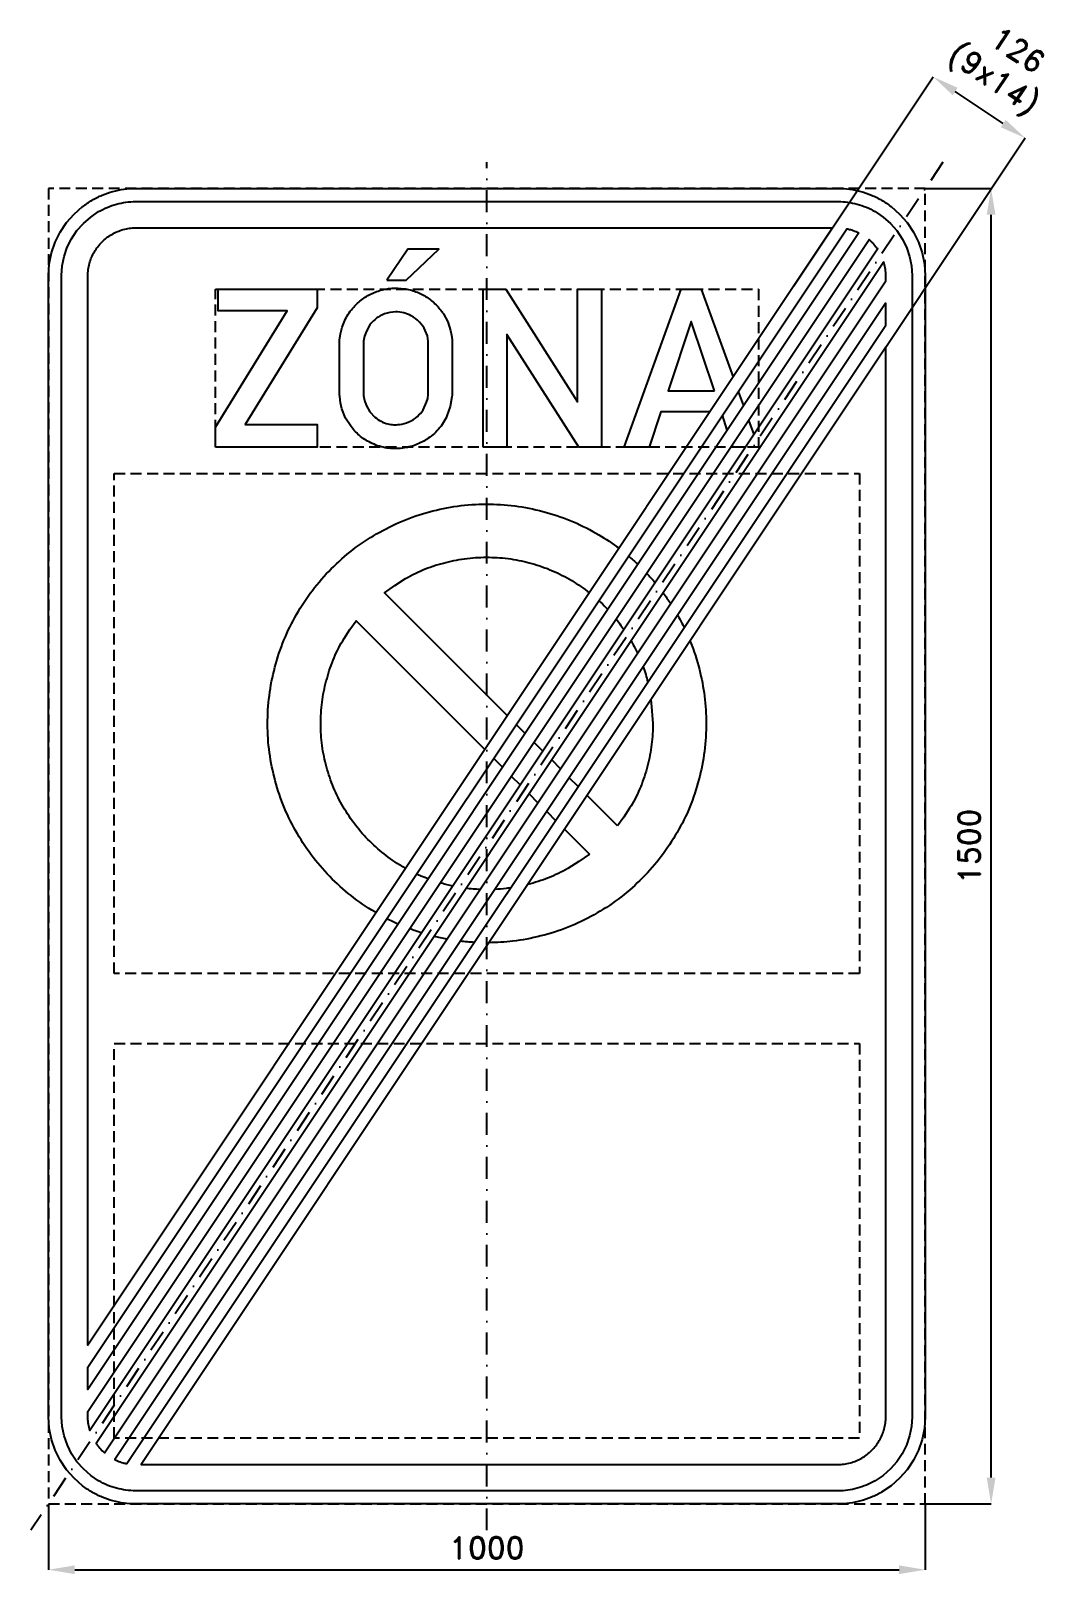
# Model space of a CAD drawing. Header units: millimetres. Extents: x -520 to 634, y -830 to 930.
import ezdxf

# ---------------------------------------------------------------- set-up
doc = ezdxf.new("R2010")
doc.units = ezdxf.units.MM
doc.header["$LTSCALE"] = 5
doc.linetypes.add('ČERCHOVANÁX2', pattern=[2, 1, -0.5, 0, -0.5])
doc.linetypes.add('ČÁRKOVANÁX2', pattern=[1.5, 1, -0.5])
doc.layers.add('Kóty', color=2, linetype='Continuous')
doc.layers.add('Značka', color=7, linetype='Continuous')
doc.styles.get("Standard").update_dxf_attribs({"font": 'romand.shx', "height": 25})
doc.dimstyles.get("Standard").update_dxf_attribs({"dimtxt": 25, "dimasz": 30, "dimexe": 0.18, "dimexo": 0.0625, "dimgap": 12.5, "dimtad": 1, "dimdec": 0, "dimzin": 0, "dimdsep": 46, "dimtxsty": 'Standard', "dimcen": 0.09, "dimadec": 0, "dimazin": 0, "dimtfac": 1, "dimtdec": 0, "dimtofl": 0, "dimtmove": 0, "dimatfit": 3, "dimfxl": 1, "dimtolj": 1, "dimtzin": 0, "dimarcsym": 0})

# ---------------------------------------------------------------- blocks, each defined once
blk = doc.blocks.new('*D0')
at = {"layer": 'Defpoints', "color": 0, "transparency": 16777216}
for p in [(-500, -750), (500, -750), (500, -825)]:
    blk.add_point(p, dxfattribs=at)
at = {"layer": 'Kóty', "color": 0, "lineweight": -2, "transparency": 16777216}
for p, q in [((-500, -750.0625), (-500, -825.18)), ((500, -750.0625), (500, -825.18)), ((-470, -825), (470, -825))]:
    blk.add_line(p, q, dxfattribs=at)
at = {"layer": 'Kóty', "color": 0, "transparency": 16777216}
for points in [[(-470, -820), (-470, -830), (-500, -825)], [(470, -820), (470, -830), (500, -825)]]:
    blk.add_solid(points, dxfattribs=at)
at = {"layer": 'Kóty', "color": 0, "transparency": 16777216, "insert": (0, -800), "char_height": 25, "attachment_point": 5}
blk.add_mtext('\\A1;1000', dxfattribs=at)
blk = doc.blocks.new('*D1')
at = {"layer": 'Defpoints', "color": 0, "transparency": 16777216}
for p in [(500, 750), (575, 750), (500, -750)]:
    blk.add_point(p, dxfattribs=at)
at = {"layer": 'Kóty', "color": 0, "lineweight": -2, "transparency": 16777216}
for p, q in [((500.0625, 750), (575.18, 750)), ((575, -720), (575, 720)), ((500.0625, -750), (575.18, -750))]:
    blk.add_line(p, q, dxfattribs=at)
at = {"layer": 'Kóty', "color": 0, "transparency": 16777216}
for points in [[(570, 720), (580, 720), (575, 750)], [(570, -720), (580, -720), (575, -750)]]:
    blk.add_solid(points, dxfattribs=at)
at = {"layer": 'Kóty', "color": 0, "transparency": 16777216, "insert": (550, 0), "char_height": 25, "attachment_point": 5, "rotation": 90}
blk.add_mtext('\\A1;1500', dxfattribs=at)

msp = doc.modelspace()

# ---------------------------------------------------------------- linework, layer by layer
at = {"color": 3}
for points in [[(394.2, 705), (-455.1, -568.9), (-455.1, 650), (-455.1, 650.2), (-455.1, 650.4), (-455.1, 650.8), (-455.1, 651.1), (-455, 652.6), (-454.9, 654), (-454.8, 655.8), (-454.6, 657.5), (-454.3, 659.3), (-454, 661), (-453.6, 662.8), (-453.1, 664.5), (-452.6, 666.2), (-452.1, 667.9), (-451.5, 669.6), (-450.8, 671.3), (-450.1, 672.9), (-449.3, 674.5), (-448.5, 676.1), (-447.6, 677.6), (-446.7, 679.1), (-445.7, 680.6), (-444.7, 682.1), (-443.7, 683.5), (-442.6, 685), (-441.4, 686.3), (-440.2, 687.6), (-438.9, 688.9), (-437.7, 690.1), (-436.4, 691.3), (-435, 692.5), (-433.6, 693.6), (-432.2, 694.7), (-430.7, 695.7), (-429.2, 696.6), (-427.7, 697.6), (-426.1, 698.4), (-424.6, 699.3), (-423, 700), (-421.3, 700.8), (-419.7, 701.4), (-418, 702), (-416.3, 702.6), (-414.6, 703), (-412.8, 703.5), (-411.1, 703.9), (-409.4, 704.2), (-407.6, 704.5), (-405.8, 704.7), (-404, 704.9), (-402.6, 705), (-401.2, 705), (-400.8, 705), (-400.5, 705), (-400.3, 705), (-400.1, 705), (394.2, 705)], [(424.1, 699.4), (-455.1, -619.4), (-455.1, -594.2), (410.4, 704), (410.6, 704), (410.8, 703.9), (411.6, 703.8), (412.4, 703.6), (413.4, 703.3), (414.5, 703), (416.2, 702.6), (417.9, 702), (419.5, 701.4), (421.2, 700.8), (421.9, 700.4), (422.7, 700.1), (423.3, 699.8), (423.9, 699.5), (424, 699.5), (424.1, 699.4)], [(445.5, 680.9), (-452.6, -666.2), (-452.7, -666.2), (-452.7, -666.1), (-452.8, -665.7), (-452.9, -665.4), (-453, -664.9), (-453.1, -664.5), (-453.6, -662.8), (-454, -661), (-454.3, -659.3), (-454.6, -657.5), (-454.8, -655.8), (-454.9, -654), (-455, -652.6), (-455, -651.1), (-455.1, -650.8), (-455.1, -650.4), (-455.1, -650.2), (-455.1, -650), (-455.1, -644.6), (435.8, 691.7), (436, 691.6), (436.1, 691.4), (436.8, 690.9), (437.4, 690.3), (438.1, 689.6), (438.8, 688.9), (440.1, 687.6), (441.3, 686.3), (442.4, 685), (443.5, 683.5), (444, 682.9), (444.5, 682.2), (444.9, 681.7), (445.3, 681.2), (445.4, 681), (445.5, 680.9)], [(452.5, 666.2), (-445.6, -680.9), (-445.5, -681), (-445.4, -681.2), (-445, -681.7), (-444.6, -682.2), (-444.2, -682.9), (-443.7, -683.6), (-442.6, -684.9), (-441.4, -686.3), (-440.2, -687.6), (-438.9, -688.9), (-438.2, -689.6), (-437.5, -690.3), (-436.9, -690.9), (-436.3, -691.4), (-436.1, -691.6), (-436, -691.7), (454.9, 644.6), (454.9, 650), (454.9, 650.2), (454.9, 650.4), (454.9, 650.8), (454.9, 651.1), (454.9, 652.6), (454.8, 654), (454.7, 655.8), (454.4, 657.5), (454.2, 659.3), (453.8, 661), (453.4, 662.8), (453, 664.5), (452.9, 664.9), (452.8, 665.4), (452.7, 665.7), (452.6, 666.1), (452.5, 666.1), (452.5, 666.2)], [(454.9, 619.4), (-424.3, -699.4), (-424.1, -699.5), (-424, -699.5), (-423.4, -699.8), (-422.8, -700.1), (-422.1, -700.4), (-421.3, -700.7), (-419.7, -701.4), (-418, -702), (-416.3, -702.6), (-414.6, -703.1), (-413.6, -703.3), (-412.6, -703.6), (-411.7, -703.8), (-410.9, -703.9), (-410.7, -704), (-410.5, -704), (454.9, 594.2), (454.9, 619.4)], [(454.9, 568.9), (-394.3, -705), (399.9, -705), (400.2, -705), (400.4, -705), (400.7, -705), (401.1, -705), (402.5, -704.9), (403.9, -704.9), (405.7, -704.7), (407.5, -704.5), (409.2, -704.2), (411, -703.9), (412.7, -703.5), (414.5, -703.1), (416.2, -702.6), (417.9, -702), (419.6, -701.4), (421.2, -700.8), (422.8, -700.1), (424.4, -699.3), (426, -698.4), (427.6, -697.6), (429.1, -696.6), (430.6, -695.7), (432.1, -694.7), (433.5, -693.6), (434.9, -692.5), (436.2, -691.3), (437.6, -690.1), (438.8, -688.9), (440.1, -687.6), (441.3, -686.3), (442.4, -684.9), (443.6, -683.6), (444.6, -682.1), (445.6, -680.7), (446.6, -679.2), (447.5, -677.6), (448.4, -676.1), (449.2, -674.5), (450, -672.9), (450.7, -671.3), (451.4, -669.6), (452, -667.9), (452.5, -666.2), (453, -664.5), (453.4, -662.8), (453.8, -661), (454.2, -659.3), (454.5, -657.5), (454.7, -655.8), (454.8, -654), (454.9, -652.6), (454.9, -651.1), (454.9, -650.8), (454.9, -650.4), (454.9, -650.2), (454.9, -650), (454.9, 568.9)]]:
    msp.add_lwpolyline(points, dxfattribs=at)
at = {"layer": 'Kóty'}
for p, q in [((350.1, 638.9), (509.1, 877.4)), ((588.9, 824), (534, 860.6)), ((455, 569), (614, 807.5))]:
    msp.add_line(p, q, dxfattribs=at)
for points in [[(536.8, 864.8), (531.2, 856.4), (509, 877.2)], [(591.7, 828.2), (586.1, 819.8), (613.9, 807.4)]]:
    msp.add_solid(points, dxfattribs=at)
at = {"layer": 'Značka', "color": 6, "linetype": 'ČERCHOVANÁX2', "ltscale": 5}
msp.add_line((520, 780), (-520, -780), dxfattribs=at)
msp.add_lwpolyline([(0, -780), (0, 780)], dxfattribs=at)
at = {"layer": 'Značka', "color": 3}
for points in [[(-400, -750), (-400.4, -750), (-400.8, -750, -0.032183), (-413.7, -749.1, -0.035439), (-426.4, -746.5, -0.036257), (-438.7, -742.3, -0.03443), (-450.2, -736.5, -0.033714), (-461, -729.3), (-470.7, -720.7), (-479.3, -711), (-486.5, -700.2), (-492.3, -688.7), (-496.4, -676.4), (-499.1, -663.7), (-500, -650.8), (-500, -650.4), (-500, -650), (-500, 650), (-500, 650.4), (-500, 650.8), (-499.1, 663.7), (-496.4, 676.4), (-492.3, 688.7), (-486.5, 700.2), (-479.3, 711), (-470.7, 720.7), (-461, 729.3, -0.034225), (-450.2, 736.5, -0.034051), (-438.6, 742.3, -0.033415), (-426.4, 746.5, -0.034124), (-413.7, 749.1, -0.036744), (-400.8, 750), (-400.4, 750), (-400, 750), (400, 750), (400.4, 750), (400.8, 750, -0.032178), (413.7, 749.1, -0.035432), (426.4, 746.5, -0.036261), (438.7, 742.3, -0.034399), (450.2, 736.5, -0.033787), (461, 729.3), (470.7, 720.7), (479.3, 711), (486.5, 700.2), (492.3, 688.6), (496.5, 676.4), (499.1, 663.7), (500, 650.8), (500, 650.4), (500, 650), (500, -650), (500, -650.4), (500, -650.8), (499.1, -663.7), (496.5, -676.4), (492.3, -688.7), (486.5, -700.2), (479.3, -711), (470.7, -720.7), (461, -729.3), (450.2, -736.5, -0.034044), (438.7, -742.3, -0.033376), (426.4, -746.5, -0.034135), (413.7, -749.1, -0.036747), (400.8, -750), (400.4, -750), (400, -750), (-400, -750)], [(-400, -735), (-400.3, -735), (-400.7, -735, -0.03218), (-411.6, -734.2, -0.035444), (-422.4, -732, -0.03627), (-432.9, -728.5, -0.034415), (-442.7, -723.5), (-451.8, -717.4), (-460.1, -710.1), (-467.4, -701.9), (-473.5, -692.7), (-478.4, -682.9), (-482, -672.4), (-484.3, -661.6), (-485, -650.7), (-485, -650.3), (-485, -650), (-485, 650), (-485, 650.3), (-485, 650.7), (-484.2, 661.6), (-482, 672.4), (-478.5, 682.9), (-473.5, 692.7), (-467.4, 701.9), (-460.1, 710.1), (-451.8, 717.4), (-442.7, 723.5, -0.034057), (-432.8, 728.4, -0.0334), (-422.4, 732, -0.034125), (-411.6, 734.3, -0.036744), (-400.7, 735), (-400.3, 735), (-400, 735), (400, 735), (400.3, 735), (400.7, 735, -0.032167), (411.7, 734.2, -0.03544), (422.4, 732, -0.036252), (432.9, 728.5, -0.034463), (442.7, 723.5), (451.9, 717.4), (460.1, 710.1), (467.4, 701.9), (473.5, 692.7), (478.4, 682.9), (482, 672.4), (484.3, 661.6), (485, 650.7), (485, 650.3), (485, 650), (485, -650), (485, -650.3), (485, -650.7), (484.2, -661.6), (482, -672.4), (478.5, -682.9), (473.5, -692.7), (467.4, -701.9), (460.1, -710.1), (451.9, -717.4), (442.7, -723.5), (432.9, -728.4, -0.033391), (422.4, -732, -0.034128), (411.6, -734.3, -0.036747), (400.7, -735), (400.3, -735), (400, -735), (-400, -735)], [(-168.1, 573.9), (-168.1, 575.4), (-168, 576.8), (-167, 584.3), (-165, 591.7, -0.066282), (-158.1, 606.6, -0.068462), (-147.5, 619.1, -0.061797), (-135.8, 627.9, -0.059915), (-122.3, 633.5, -0.057332), (-108.5, 636.2, -0.05758), (-94.4, 635.6, -0.056917), (-80.9, 632.2, -0.057485), (-68.5, 625.9, -0.055414), (-58, 617.4, -0.053465), (-49.6, 606.9), (-44.6, 597.8), (-41.4, 588), (-40.4, 582.7), (-39.7, 577.3), (-39.6, 576.4), (-39.5, 575.5), (-39.5, 515.2), (-39.7, 513.8), (-39.8, 512.5), (-41.8, 501.3), (-45.5, 490.6, -0.078776), (-55.1, 475.5, -0.073085), (-68.8, 463.9, -0.060158), (-81.9, 457.3, -0.059857), (-96.1, 453.9, -0.071113), (-113.8, 454, -0.074184), (-130.7, 459.2, -0.066035), (-144, 467.3, -0.061686), (-154.9, 478.5), (-161.2, 488.1), (-165.4, 498.7), (-166.9, 505.7), (-167.8, 512.9), (-168, 514.5), (-168.1, 516.2), (-168.1, 573.9)], [(-140.7, 573.7), (-140.7, 516.2), (-140.6, 515.1), (-140.6, 514), (-139.6, 508.3), (-137.7, 502.9), (-133.5, 495.4), (-127.6, 489.2, 0.059369), (-120.7, 484.5, 0.064319), (-112.9, 481.5, 0.050523), (-106.4, 480.6, 0.044541), (-99.8, 480.9, 0.073908), (-88.8, 483.8, 0.08506), (-79.2, 490, 0.073696), (-72.8, 497.4), (-68.7, 506.2), (-67.4, 510.6), (-66.8, 515.2), (-66.8, 515.8), (-66.8, 516.3), (-66.8, 573.6), (-66.8, 574.6), (-66.8, 575.7), (-67.8, 581.9), (-70.2, 587.9, 0.076869), (-76.9, 597.6, 0.08378), (-86.2, 604.7, 0.069907), (-94.8, 608.1, 0.066653), (-104.1, 609.2, 0.088516), (-116.9, 606.9, 0.098091), (-127.9, 600.3, 0.062903), (-133.4, 594.4), (-137.4, 587.3), (-139.5, 581.6), (-140.6, 575.8), (-140.7, 574.8), (-140.7, 573.7)], [(-126.3, -75.8, -0.00187), (-127.8, -74.9, -0.034405), (-154.9, -56.4, -0.034403), (-179.1, -34.5, -0.034405), (-200.4, -9.7, -0.034415), (-218.1, 17.8, -0.034406), (-232.3, 47.3, -0.034402), (-242.3, 78.5, -0.034402), (-248.4, 110.6, -0.034408), (-250, 143.3, -0.034377), (-247.5, 175.9, -0.034371), (-240.6, 207.9, -0.034393), (-229.8, 238.7, -0.034416), (-214.9, 267.8, -0.03441), (-196.4, 294.9, -0.03443), (-174.5, 319.1, -0.034399), (-149.7, 340.4, -0.034425), (-122.2, 358.1, -0.034411), (-92.7, 372.3, -0.034408), (-61.5, 382.3, -0.034411), (-29.4, 388.4, -0.034416), (3.3, 390, -0.034414), (35.9, 387.5, -0.034417), (67.9, 380.6, -0.034413), (98.7, 369.8, -0.034431), (127.8, 354.9, -0.028862), (150.7, 339.7, -0.028862)], [(23.4, 148.8), (-116.9, 289), (-104.9, 297.4), (-92.6, 305.3, -0.037277), (-70.3, 316.1, -0.034626), (-46.6, 323.6, -0.033873), (-22.3, 328.2, -0.03445), (2.5, 329.4, -0.034555), (27.2, 327.5, -0.034439), (51.4, 322.3, -0.034392), (74.8, 314.1, -0.034349), (96.8, 302.8, -0.033776), (116.9, 289.1, -0.033776)], [(161.6, 330.9, -0.014833), (172.1, 321.4, -0.014833)], [(182.2, 311.3, -0.015278), (191.9, 300.4, -0.015278)], [(201, 288.9, -0.015834), (209.5, 276.6, -0.015834)], [(127.7, 280, -0.01565), (135.7, 272.2, -0.004303), (137.8, 269.9, -0.004303)], [(-92.6, -25.3, -0.006804), (-96.9, -22.8, -0.034439), (-117.3, -8.8, -0.034434), (-135.7, 7.8, -0.034444), (-151.8, 26.6, -0.03445), (-165.3, 47.5, -0.034417), (-176, 69.8, -0.034338), (-183.6, 93.4, -0.034413), (-188.2, 117.7, -0.034682), (-189.4, 142.5, -0.034419), (-187.5, 167.2, -0.033169), (-182.3, 191.4, -0.034564), (-174.2, 214.9, -0.039229), (-162.8, 236.8), (-156.2, 247), (-149.1, 257), (-2.3, 110.2)], [(147.4, 259, -0.009947), (151.8, 253.4, -0.010253), (156.3, 247, -0.010253)], [(217.5, 263.3, -0.001343), (218.1, 262.2, -0.015417), (225, 249.2, -0.015417)], [(164.4, 234.1, -0.002272), (165.2, 232.5, -0.019666), (171.8, 220, -0.019666)], [(231.7, 234.1, -0.001606), (232.3, 232.7, -0.034093), (242.3, 201.5, -0.032809), (248.2, 171, -0.034233), (250, 140)], [(178.3, 204.5, -0.030269), (183.5, 187, -0.030269)], [(186.9, 166.8), (187.5, 163.5), (189.4, 140), (189.4, 138.8), (189.4, 137.5, -0.033038), (187.5, 112.8, -0.034397), (182.3, 88.6, -0.036427), (174.2, 65.1, -0.03958), (162.8, 43.2), (156.1, 33), (149.1, 23.1)], [(250, 140), (250, 138.4), (250, 136.7, -0.032202), (247.5, 104.1, -0.035733), (240.6, 72.1, -0.036669), (229.9, 41.2, -0.034743), (214.9, 12.2, -0.034036), (196.4, -14.9, -0.034477), (174.5, -39.1, -0.034563), (149.7, -60.4, -0.034426), (122.2, -78.1, -0.034396), (92.7, -92.3, -0.034428), (61.5, -102.3, -0.034424), (29.4, -108.4, -0.028526), (2.3, -110, -0.028526)], [(116.9, -9), (104.9, -17.4), (92.5, -25.3, -0.037241), (70.3, -36.1, -0.034599), (46.6, -43.6, -0.034599)], [(-67, -37.3, -0.011706), (-74.8, -34.1, -0.008038), (-80.1, -31.7)], [(-38.7, -45.5, -0.018152), (-51.4, -42.3, -0.002529), (-53.2, -41.8)], [(-7.7, -49.3, -0.022309), (-23.7, -48)], [(27.2, -47.5, -0.006778), (22.2, -48.2, -0.018233), (9.2, -49.2)], [(-101.3, -88.7, -0.014844), (-114, -82.6)], [(-74.3, -98.8, -0.015292), (-88.1, -94.1)], [(-45.5, -106, -0.015774), (-60.1, -102.7)], [(-14.3, -109.7, -0.016815), (-30.2, -108.3)]]:
    msp.add_lwpolyline(points, format="xyb", dxfattribs=at)
at = {"layer": 'Značka', "color": 6, "linetype": 'ČÁRKOVANÁX2', "ltscale": 2.5}
msp.add_lwpolyline([(-500, -750), (500, -750), (500, 750), (-500, 750)], close=True, dxfattribs=at)
at = {"layer": 'Značka', "color": 3}
for points in [[(-113.9, 645.3), (-92.2, 645.3), (-54.6, 680.7), (-90, 680.7), (-113.9, 645.3)], [(-309.6, 455), (-309.6, 477.6), (-227.6, 610.6), (-306.4, 610.6), (-306.4, 635), (-193.7, 635), (-193.7, 613.8), (-275.7, 480.8), (-193.7, 480.8), (-193.7, 455), (-309.6, 455)], [(-4.3, 455), (-4.3, 635), (21.6, 635), (103.3, 506.5), (103.3, 635), (130.9, 635), (130.7, 455), (104.9, 455), (22.9, 583.3), (22.9, 455), (-4.3, 455)], [(156.4, 455), (221.6, 635), (244.4, 635), (280.7, 534.7)], [(259.4, 519.1), (233, 598.2), (206.6, 519.1), (259.4, 519.1)], [(286.7, 518.4), (292.6, 502.1)], [(254.4, 495.2), (198.4, 495.2), (185.2, 455), (156.4, 455)], [(274.2, 474.5), (268.6, 491.3)], [(298.5, 485.7), (304.4, 469.3)], [(294.9, 455), (280.7, 455), (279.8, 457.7)], [(43.6, 128.6), (33.5, 138.7)], [(63.8, 108.3), (53.7, 118.5)], [(7.8, 100.1), (17.8, 90)], [(84, 88.2), (73.9, 98.3)], [(27.9, 79.9), (38.1, 69.8)], [(104.2, 68), (94, 78.1)], [(48.2, 59.7), (58.2, 49.6)], [(149.1, 23.1), (114.3, 57.9)], [(68.3, 39.5), (78.4, 29.4)], [(88.5, 19.3), (116.9, -9)]]:
    msp.add_lwpolyline(points, dxfattribs=at)
at = {"layer": 'Značka', "color": 6, "linetype": 'ČÁRKOVANÁX2', "ltscale": 2.5}
for points in [[(-309.6, 455), (-309.6, 635), (309.6, 635), (309.6, 455), (-309.6, 455)], [(-425, -145), (-425, 425), (425, 425), (425, -145), (-425, -145)], [(-425, -675), (-425, -225), (425, -225), (425, -675), (-425, -675)]]:
    msp.add_lwpolyline(points, dxfattribs=at)

# ---------------------------------------------------------------- texts
at = {"layer": 'Kóty', "insert": (558.8, 954.3), "char_height": 25, "attachment_point": 1, "rotation": 326.3097}
msp.add_mtext_dynamic_manual_height_columns('\\pi32.63892;126\\P\\pi3.47225;(9x14)', width=125.992, gutter_width=125, heights=[0], dxfattribs=at)

# ---------------------------------------------------------------- dimensions: what is measured, and where the dimension line sits
at = {"layer": 'Kóty'}
dim = msp.add_linear_dim(base=(575, 750), p1=(500, -750), p2=(500, 750), angle=90, dimstyle='Standard', dxfattribs=at)
dim.commit()
dim.dimension.update_dxf_attribs({"geometry": '*D1', "text_midpoint": (550, 0)})
dim = msp.add_linear_dim(base=(500, -825), p1=(-500, -750), p2=(500, -750), dimstyle='Standard', dxfattribs=at)
dim.commit()
dim.dimension.update_dxf_attribs({"geometry": '*D0', "text_midpoint": (0, -800)})

doc.saveas('drawing.dxf')
